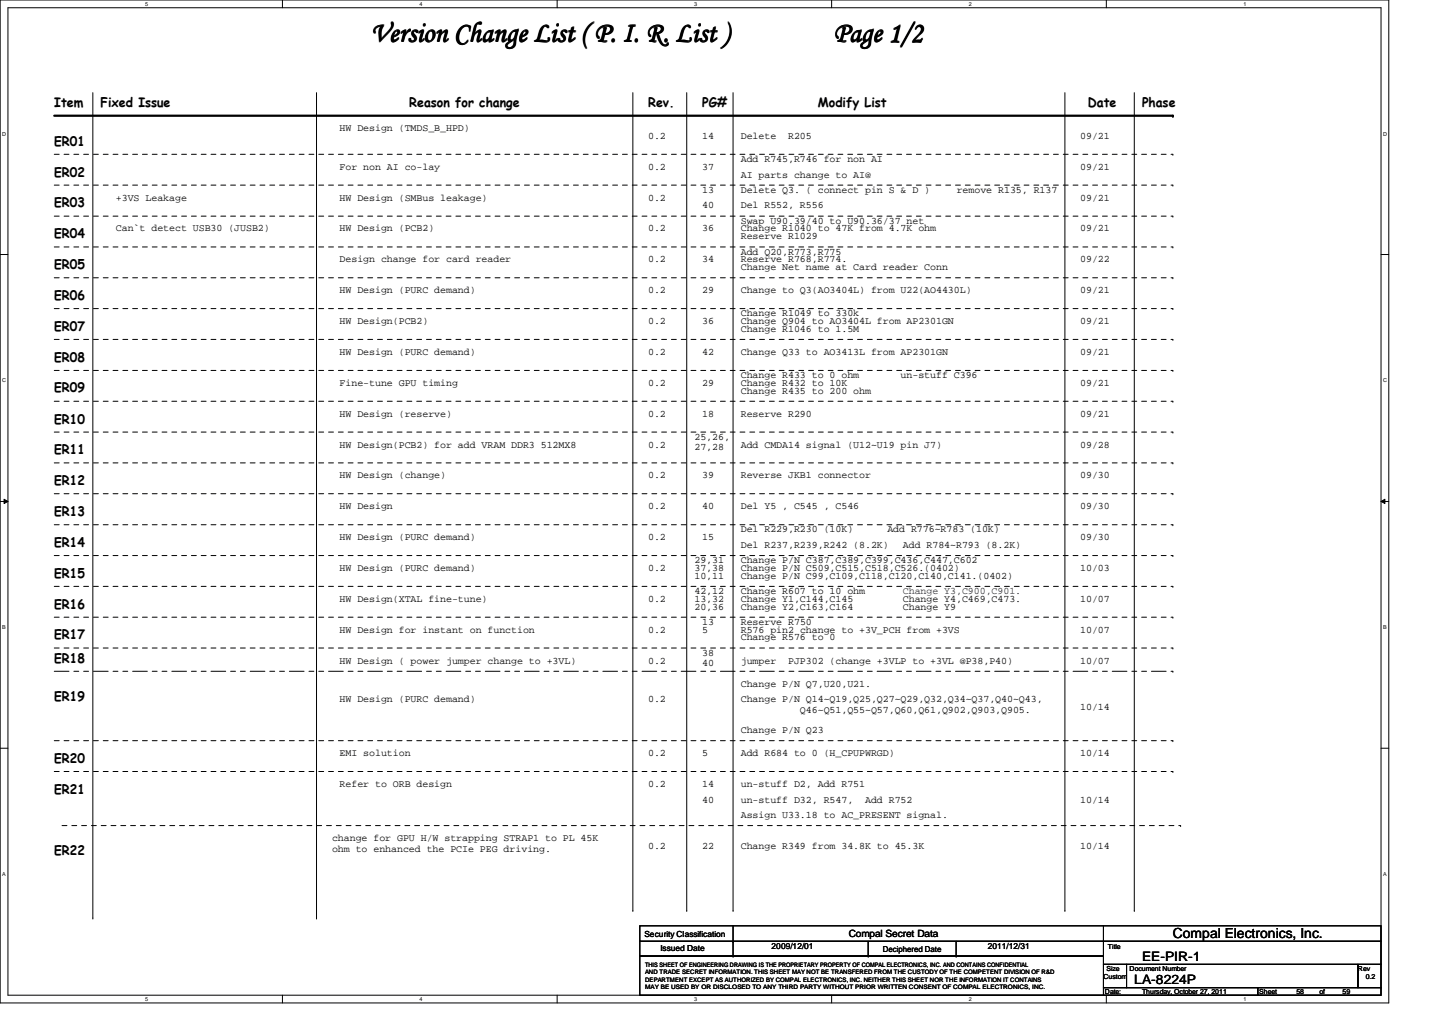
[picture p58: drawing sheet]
<svg xmlns="http://www.w3.org/2000/svg" width="297mm" height="210mm" viewBox="0 0 297 210" stroke-linecap="round" stroke-linejoin="round" font-family="sans-serif">
<defs><g id="words">
<g font-size="5.9">
<text x="77" y="8.6">Version Change List ( P. I. R. List )</text>
<text x="173" y="8.6">Page 1/2</text>
</g>
<text font-size="2.9" x="243.3" y="194.6">Compal Electronics, Inc.</text>
<g font-size="2.7">
<text x="11.3" y="22.2">Item</text>
<text x="20.9" y="22.2">Fixed Issue</text>
<text x="84.9" y="22.2">Reason for change</text>
<text x="134.4" y="22.2">Rev.</text>
<text x="145.7" y="22.2">PG#</text>
<text x="169.7" y="22.2">Modify List</text>
<text x="225.7" y="22.2">Date</text>
<text x="236.9" y="22.2">Phase</text>
<text x="11.3" y="30.2">ER01</text>
<text x="11.3" y="36.6">ER02</text>
<text x="11.3" y="43">ER03</text>
<text x="11.3" y="49.4">ER04</text>
<text x="11.3" y="55.8">ER05</text>
<text x="11.3" y="62.2">ER06</text>
<text x="11.3" y="68.6">ER07</text>
<text x="11.3" y="75">ER08</text>
<text x="11.3" y="81.4">ER09</text>
<text x="11.3" y="87.8">ER10</text>
<text x="11.3" y="94.2">ER11</text>
<text x="11.3" y="100.6">ER12</text>
<text x="11.3" y="107">ER13</text>
<text x="11.3" y="113.4">ER14</text>
<text x="11.3" y="119.8">ER15</text>
<text x="11.3" y="126.2">ER16</text>
<text x="11.3" y="137.4">ER18</text>
<text x="11.3" y="132.6">ER17</text>
<text x="11.3" y="145.4">ER19</text>
<text x="11.3" y="158.2">ER20</text>
<text x="11.3" y="164.6">ER21</text>
<text x="11.3" y="177.4">ER22</text>
<text x="236.9" y="199.3">EE-PIR-1</text>
<text x="235.3" y="204.1">LA-8224P</text>
</g>
<g font-size="2.1">
<text x="70.4" y="27.2">HW Design (TMDS_B_HPD)</text>
<text x="134.4" y="28.8">0.2</text>
<text x="145.7" y="28.8">14</text>
<text x="153.7" y="28.8">Delete</text>
<text x="163.5" y="28.8">R205</text>
<text x="224.1" y="28.8">09/21</text>
<text x="70.4" y="35.2">For non AI co-lay</text>
<text x="134.4" y="35.2">0.2</text>
<text x="145.7" y="35.2">37</text>
<text x="153.7" y="33.6">Add R745,R746 for non AI</text>
<text x="224.1" y="35.2">09/21</text>
<text x="24" y="41.6">+3VS Leakage</text>
<text x="70.4" y="41.6">HW Design (SMBus leakage)</text>
<text x="134.4" y="41.6">0.2</text>
<text x="145.7" y="40">13</text>
<text x="153.7" y="40">Delete Q3. ( connect pin S &amp; D )</text>
<text x="153.7" y="36.8">AI parts change to AI@</text>
<text x="198.5" y="40">remove R135, R137</text>
<text x="224.1" y="41.6">09/21</text>
<text x="145.7" y="43.2">40</text>
<text x="153.7" y="46.4">Swap U90.39/40 to U90.36/37 net</text>
<text x="153.7" y="43.2">Del R552, R556</text>
<text x="24" y="48">Can`t detect USB30 (JUSB2)</text>
<text x="70.4" y="48">HW Design (PCB2)</text>
<text x="134.4" y="48">0.2</text>
<text x="145.7" y="48">36</text>
<text x="153.7" y="52.8">Add Q20,R773,R775</text>
<text x="153.7" y="48">Change R1040 to 47K from 4.7K ohm</text>
<text x="153.7" y="49.6">Reserve R1029</text>
<text x="224.1" y="48">09/21</text>
<text x="70.4" y="54.4">Design change for card reader</text>
<text x="134.4" y="54.4">0.2</text>
<text x="145.7" y="54.4">34</text>
<text x="153.7" y="54.4">Reserve R768,R774.</text>
<text x="153.7" y="56">Change Net name at Card reader Conn</text>
<text x="224.1" y="54.4">09/22</text>
<text x="70.4" y="60.8">HW Design (PURC demand)</text>
<text x="134.4" y="60.8">0.2</text>
<text x="145.7" y="60.8">29</text>
<text x="153.7" y="60.8">Change to Q3(AO3404L) from U22(AO4430L)</text>
<text x="153.7" y="65.6">Change R1049 to 330k</text>
<text x="224.1" y="60.8">09/21</text>
<text x="70.4" y="67.2">HW Design(PCB2)</text>
<text x="134.4" y="67.2">0.2</text>
<text x="145.7" y="67.2">36</text>
<text x="153.7" y="67.2">Change Q904 to AO3404L from AP2301GN</text>
<text x="153.7" y="68.8">Change R1046 to 1.5M</text>
<text x="224.1" y="67.2">09/21</text>
<text x="70.4" y="73.6">HW Design (PURC demand)</text>
<text x="134.4" y="73.6">0.2</text>
<text x="145.7" y="73.6">42</text>
<text x="153.7" y="73.6">Change Q33 to AO3413L from AP2301GN</text>
<text x="224.1" y="73.6">09/21</text>
<text x="70.4" y="80">Fine-tune GPU timing</text>
<text x="134.4" y="80">0.2</text>
<text x="145.7" y="80">29</text>
<text x="153.7" y="78.4">Change R433 to 0 ohm</text>
<text x="153.7" y="80">Change R432 to 10K</text>
<text x="153.7" y="81.6">Change R435 to 200 ohm</text>
<text x="186.8" y="78.4">un-stuff C396</text>
<text x="224.1" y="80">09/21</text>
<text x="70.4" y="86.4">HW Design (reserve)</text>
<text x="134.4" y="86.4">0.2</text>
<text x="145.7" y="86.4">18</text>
<text x="153.7" y="86.4">Reserve R290</text>
<text x="224.1" y="86.4">09/21</text>
<text x="70.4" y="92.8">HW Design(PCB2) for add VRAM DDR3 512MX8</text>
<text x="134.4" y="92.8">0.2</text>
<text x="144.1" y="91.2">25,26,</text>
<text x="144.1" y="93.4">27,28</text>
<text x="153.7" y="92.8">Add CMDA14 signal (U12~U19 pin J7)</text>
<text x="224.1" y="92.8">09/28</text>
<text x="70.4" y="99.2">HW Design (change)</text>
<text x="134.4" y="99.2">0.2</text>
<text x="145.7" y="99.2">39</text>
<text x="153.7" y="99.2">Reverse JKB1 connector</text>
<text x="224.1" y="99.2">09/30</text>
<text x="70.4" y="105.6">HW Design</text>
<text x="134.4" y="105.6">0.2</text>
<text x="145.7" y="105.6">40</text>
<text x="153.7" y="105.6">Del Y5 , C545 , C546</text>
<text x="224.1" y="105.6">09/30</text>
<text x="70.4" y="112">HW Design (PURC demand)</text>
<text x="134.4" y="112">0.2</text>
<text x="145.7" y="112">15</text>
<text x="153.7" y="110.4">Del R229,R230 (10K)</text>
<text x="153.7" y="113.6">Del R237,R239,R242 (8.2K)</text>
<text x="184.1" y="110.4">Add R776~R783 (10K)</text>
<text x="187.3" y="113.6">Add R784~R793 (8.2K)</text>
<text x="224.1" y="112">09/30</text>
<text x="70.4" y="118.4">HW Design (PURC demand)</text>
<text x="134.4" y="118.4">0.2</text>
<text x="144.1" y="116.8">29,31</text>
<text x="144.1" y="118.4">37,38</text>
<text x="153.7" y="118.4">Change P/N C509,C515,C518,C526.(0402)</text>
<text x="153.7" y="116.8">Change P/N C387,C389,C399,C436,C447,C602</text>
<text x="224.1" y="118.4">10/03</text>
<text x="70.4" y="124.8">HW Design(XTAL fine-tune)</text>
<text x="134.4" y="124.8">0.2</text>
<text x="144.1" y="123.2">42,12</text>
<text x="144.1" y="120">10,11</text>
<text x="144.1" y="124.8">13,32</text>
<text x="153.7" y="120">Change P/N C99,C109,C118,C120,C140,C141.(0402)</text>
<text x="153.7" y="123.2">Change R607 to 10 ohm</text>
<text x="153.7" y="124.8">Change Y1,C144,C145</text>
<text x="187.3" y="124.8">Change Y4,C469,C473.</text>
<text x="224.1" y="124.8">10/07</text>
<text x="70.4" y="131.2">HW Design for instant on function</text>
<text x="134.4" y="131.2">0.2</text>
<text x="144.1" y="126.4">20,36</text>
<text x="145.7" y="131.2">5</text>
<text x="145.7" y="129.6">13</text>
<text x="153.7" y="126.4">Change Y2,C163,C164</text>
<text x="153.7" y="129.6">Reserve R750</text>
<text x="153.7" y="131.2">R576 pin2 change to +3V_PCH from +3VS</text>
<text x="187.3" y="126.4">Change Y9</text>
<text x="224.1" y="131.2">10/07</text>
<text x="70.4" y="137.6">HW Design ( power jumper change to +3VL)</text>
<text x="134.4" y="137.6">0.2</text>
<text x="145.7" y="136">38</text>
<text x="153.7" y="132.8">Change R576 to 0</text>
<text x="153.7" y="137.6">jumper</text>
<text x="163.5" y="137.6">PJP302 (change +3VLP to +3VL @P38,P40)</text>
<text x="224.1" y="137.6">10/07</text>
<text x="145.7" y="138.2">40</text>
<text x="153.7" y="142.5">Change P/N Q7,U20,U21.</text>
<text x="70.4" y="145.6">HW Design (PURC demand)</text>
<text x="134.4" y="145.6">0.2</text>
<text x="153.7" y="145.6">Change P/N Q14~Q19,Q25,Q27~Q29,Q32,Q34~Q37,Q40~Q43,</text>
<text x="165.9" y="147.8">Q46~Q51,Q55~Q57,Q60,Q61,Q902,Q903,Q905.</text>
<text x="224.1" y="147.2">10/14</text>
<text x="153.7" y="152">Change P/N Q23</text>
<text x="70.4" y="156.8">EMI solution</text>
<text x="134.4" y="156.8">0.2</text>
<text x="145.7" y="156.8">5</text>
<text x="153.7" y="156.8">Add R684 to 0 (H_CPUPWRGD)</text>
<text x="224.1" y="156.8">10/14</text>
<text x="70.4" y="163.2">Refer to ORB design</text>
<text x="134.4" y="163.2">0.2</text>
<text x="145.7" y="163.2">14</text>
<text x="145.7" y="166.5">40</text>
<text x="153.7" y="163.2">un-stuff D2, Add R751</text>
<text x="153.7" y="166.5">un-stuff D32, R547,</text>
<text x="179.4" y="166.5">Add R752</text>
<text x="224.1" y="166.5">10/14</text>
<text x="153.7" y="169.6">Assign U33.18 to AC_PRESENT signal.</text>
<text x="68.9" y="174.5">change for GPU H/W strapping STRAP1 to PL 45K</text>
<text x="68.9" y="176.6">ohm to enhanced the PCIe PEG driving.</text>
<text x="134.4" y="176">0.2</text>
<text x="145.7" y="176">22</text>
<text x="153.7" y="176">Change R349 from 34.8K to 45.3K</text>
<text x="224.1" y="176">10/14</text>
<text x="176.1" y="194.4">Compal Secret Data</text>
</g>
<text font-size="2.1" fill="#0000a0" x="187.3" y="123.2">Change Y3,C900,C901.</text>
<g font-size="1.7">
<text x="133.7" y="194.3">Security Classification</text>
<text x="137" y="197.3">Issued Date</text>
<text x="160.1" y="196.8">2009/12/01</text>
<text x="183.1" y="197.4">Deciphered Date</text>
<text x="204.9" y="196.8">2011/12/31</text>
</g>
<g font-size="1.4">
<text x="229.8" y="196.8">Title</text>
<text x="228.9" y="203">Custom</text>
<text x="229.5" y="201.4">Size</text>
<text x="234.3" y="201.4">Document Number</text>
<text x="281.7" y="201.4">Rev</text>
<text x="283.3" y="203">0.2</text>
<text x="229.2" y="206.2">Date:</text>
<text x="236.9" y="206.2">Thursday, October 27, 2011</text>
<text x="261.2" y="206.2">Sheet</text>
<text x="268.9" y="206.2">58</text>
<text x="273.7" y="206.2">of</text>
<text x="278.5" y="206.2">59</text>
</g>
<g font-size="1.3">
<text x="133.8" y="203.6">DEPARTMENT EXCEPT AS AUTHORIZED BY COMPAL ELECTRONICS, INC. NEITHER THIS SHEET NOR THE INFORMATION IT CONTAINS</text>
<text x="133.8" y="200.6">THIS SHEET OF ENGINEERING DRAWING IS THE PROPRIETARY PROPERTY OF COMPAL ELECTRONICS, INC. AND CONTAINS CONFIDENTIAL</text>
<text x="133.8" y="202.1">AND TRADE SECRET INFORMATION. THIS SHEET MAY NOT BE TRANSFERED FROM THE CUSTODY OF THE COMPETENT DIVISION OF R&amp;D</text>
<text x="133.8" y="205.1">MAY BE USED BY OR DISCLOSED TO ANY THIRD PARTY WITHOUT PRIOR WRITTEN CONSENT OF COMPAL ELECTRONICS, INC.</text>
</g>
<g font-size="1.1">
<text x="30.1" y="1.1">5</text>
<text x="87" y="1.1">4</text>
<text x="144" y="1.1">3</text>
<text x="201" y="1.1">2</text>
<text x="257.9" y="1.1">1</text>
<text x=".5" y="28.2">D</text>
<text x="286.9" y="28.2">D</text>
<text x=".5" y="79.3">C</text>
<text x="286.9" y="79.3">C</text>
<text x=".5" y="130.6">B</text>
<text x="286.9" y="130.6">B</text>
<text x=".5" y="181.7">A</text>
<text x="286.9" y="181.7">A</text>
<text x="30.1" y="207.6">5</text>
<text x="87" y="207.6">4</text>
<text x="144" y="207.6">3</text>
<text x="201" y="207.6">2</text>
<text x="257.9" y="207.6">1</text>
</g>
</g></defs>
<path d="M0 0h288.1v208h-288.1zM1.6 1.6h284.9v204.8h-284.9z" fill="none" stroke="#000" stroke-width=".21"/>
<g fill="#fff">
<path d="M30.1 .2h.6v1.2h-.6z"/>
<path d="M30.1 206.6h.6v1.2h-.6z"/>
</g>
<path d="M58.6 0v1.6M58.6 206.4v1.6" fill="none" stroke="#000" stroke-width=".21"/>
<g fill="#fff">
<path d="M87 .2h.6v1.2h-.6z"/>
<path d="M87 206.6h.6v1.2h-.6z"/>
</g>
<path d="M115.6 0v1.6M115.6 206.4v1.6" fill="none" stroke="#000" stroke-width=".21"/>
<g fill="#fff">
<path d="M144 .2h.6v1.2h-.6z"/>
<path d="M144 206.6h.6v1.2h-.6z"/>
</g>
<path d="M172.5 0v1.6M172.5 206.4v1.6" fill="none" stroke="#000" stroke-width=".21"/>
<g fill="#fff">
<path d="M201 .2h.5v1.2h-.5z"/>
<path d="M201 206.6h.5v1.2h-.5z"/>
</g>
<path d="M229.5 0v1.6M229.5 206.4v1.6" fill="none" stroke="#000" stroke-width=".21"/>
<g fill="#fff">
<path d="M257.9 .2h.6v1.2h-.6z"/>
<path d="M257.9 206.6h.6v1.2h-.6z"/>
<path d="M.5 27.2h.7v1.2h-.7z"/>
<path d="M286.9 27.2h.8v1.2h-.8z"/>
<path d="M.5 78.4h.7v1.1h-.7z"/>
<path d="M286.9 78.4h.8v1.1h-.8z"/>
</g>
<path d="M0 52.8h1.6M286.5 52.8h1.6" fill="none" stroke="#000" stroke-width=".21"/>
<g fill="#fff">
<path d="M.5 129.6h.7v1.2h-.7z"/>
<path d="M286.9 129.6h.7v1.2h-.7z"/>
</g>
<path d="M0 104h1.6M.8 103.5l.8 .5-.8 .4zM286.5 104l.8-.5v.9zM286.5 104h1.6" fill="none" stroke="#000" stroke-width=".21"/>
<path d="M.8 103.5l.8 .5-.8 .4zM286.5 104l.8-.5v.9z" fill="#000"/>
<g fill="#fff">
<path d="M.5 180.8h.7v1.1h-.7z"/>
<path d="M286.9 180.8h.7v1.1h-.7z"/>
</g>
<g fill="none" stroke="#000" stroke-width=".21">
<path d="M19.3 19.2v171.2M65.7 19.2v171.2M131.3 19.2v169.6M142.4 19.2v169.6M152.1 19.2v169.6M220.9 19.2v169.6M235.3 19.2v169.6M0 155.2h1.6M286.5 155.2h1.6M19.3 190.4h.1M65.7 190.4h.1M131.3 188.8h.1"/>
<path d="M132.7 192h96.2v3.2h-96.2zM132.7 195.2h96.2v3.1h-96.2zM132.7 198.3h96.2v8.1h-96.2zM142.4 188.8h.1M152.1 195.2h.1M152.1 198.3h.1M152.1 188.8h.1M152.1 192v6.3M180.1 198.3h.1M180.1 195.2v3.1M198.3 198.3h.1M198.3 195.2v3.1"/>
<path d="M220.9 188.8h.1M228.9 192h57.6v3.2h-57.6zM228.9 195.2h57.6v4.8h-57.6zM235.3 188.8h.1M228.9 200h4.8v4.9h-4.8zM228.9 204.9h32v1.5h-32zM233.7 200h48v4.9h-48zM260.9 204.9h25.6v1.5h-25.6zM281.7 200h4.8v4.9h-4.8z"/>
</g>
<g fill="none" stroke="#000" stroke-width=".21" stroke-dasharray="1 1 1 1 1 1 1 1">
<path d="M11.3 32h232M11.3 38.4h232M243.3 32h.1M243.3 38.4h.1M11.3 44.8h232M11.3 51.2h232M11.3 57.6h232M243.3 44.8h.1M243.3 51.2h.1M243.3 57.6h.1M11.3 64h232M11.3 70.4h232"/>
<path d="M11.3 76.8h232M243.3 64h.1M243.3 70.4h.1M243.3 76.8h.1M11.3 83.2h232M11.3 89.6h232M11.3 96h232M243.3 83.2h.1M243.3 89.6h.1M243.3 96h.1M11.3 102.4h232M11.3 108.8h232"/>
<path d="M11.3 115.2h232M243.3 102.4h.1M243.3 108.8h.1M243.3 115.2h.1M11.3 121.6h232M11.3 128h232M11.3 134.4h232M243.3 121.6h.1M243.3 128h.1M243.3 134.4h.1M11.3 153.6h232M243.3 153.6h.1"/>
<path d="M11.3 160h232M12.9 171.2h232M243.3 160h.1M244.9 171.2h.1"/>
</g>
<path d="M11.3 24h232" fill="none" stroke="#000" stroke-width=".47"/>
<circle cx="243.3" cy="24" r=".23" fill="#000"/>
<path d="M11.3 139.2h232M243.3 139.2h.1" fill="none" stroke="#000" stroke-width=".21" stroke-dasharray="3 1 1 1 1 1"/>
<use href="#words"/>
</svg>
